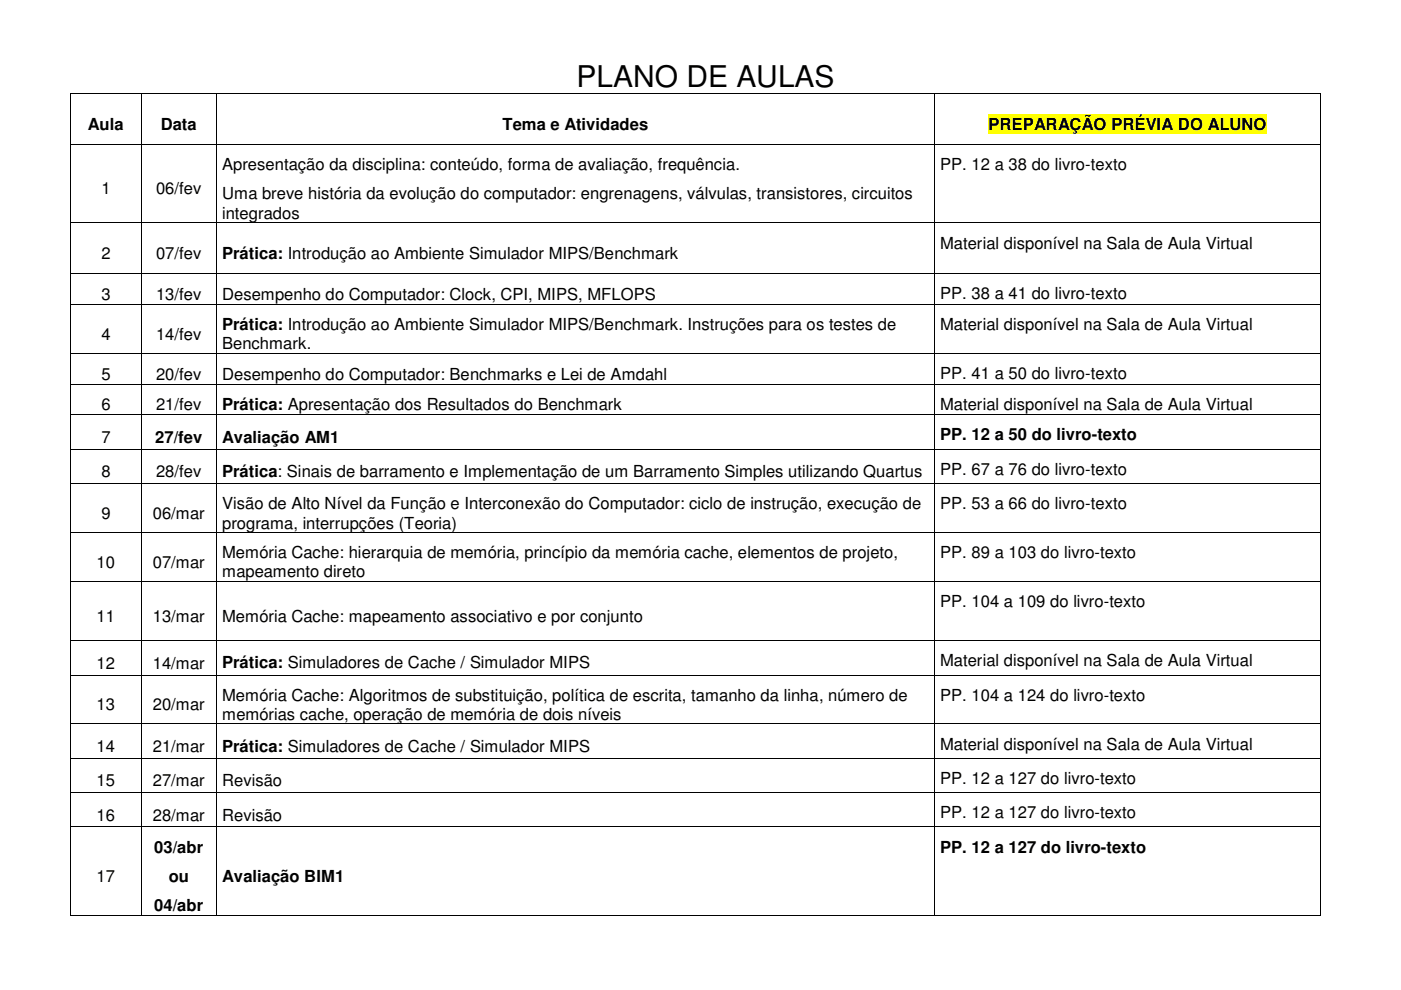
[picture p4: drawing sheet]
<svg xmlns="http://www.w3.org/2000/svg" width="297mm" height="210mm" viewBox="0 0 297 210" stroke-linecap="round" stroke-linejoin="round" font-family="sans-serif">
<defs><g id="words">
<text font-size="6.3" x="122.3" y="18.4">PLANO DE AULAS</text>
<g font-size="3.5">
<text x="18.6" y="27.5">Aula</text>
<text x="34.1" y="27.5">Data</text>
<text x="106.5" y="27.5">Tema e Atividades</text>
<text x="209.6" y="27.5">PREPARAÇÃO PRÉVIA DO ALUNO</text>
<text x="21.5" y="41.2">1</text>
<text x="33.1" y="41.2">06/fev</text>
<text x="47.1" y="36.1">Apresentação da disciplina: conteúdo, forma de avaliação, frequência.</text>
<text x="199.3" y="36.1">PP. 12 a 38 do livro-texto</text>
<text x="47.1" y="42.3">Uma breve história da evolução do computador: engrenagens, válvulas, transistores, circuitos</text>
<text x="47.1" y="46.4">integrados</text>
<text x="199.3" y="52.7">Material disponível na Sala de Aula Virtual</text>
<text x="21.5" y="54.9">2</text>
<text x="33.1" y="54.9">07/fev</text>
<text x="47.1" y="54.9">Prática: Introdução ao Ambiente Simulador MIPS/Benchmark</text>
<text x="21.5" y="63.5">3</text>
<text x="33.1" y="63.5">13/fev</text>
<text x="47.1" y="63.5">Desempenho do Computador: Clock, CPI, MIPS, MFLOPS</text>
<text x="199.3" y="63.5">PP. 38 a 41 do livro-texto</text>
<text x="47.1" y="69.9">Prática: Introdução ao Ambiente Simulador MIPS/Benchmark. Instruções para os testes de</text>
<text x="199.3" y="70">Material disponível na Sala de Aula Virtual</text>
<text x="21.5" y="72">4</text>
<text x="33.1" y="72">14/fev</text>
<text x="47.1" y="74">Benchmark.</text>
<text x="21.5" y="80.5">5</text>
<text x="33.1" y="80.5">20/fev</text>
<text x="47.1" y="80.5">Desempenho do Computador: Benchmarks e Lei de Amdahl</text>
<text x="199.3" y="80.4">PP. 41 a 50 do livro-texto</text>
<text x="21.5" y="87">6</text>
<text x="33.1" y="87">21/fev</text>
<text x="47.1" y="87">Prática: Apresentação dos Resultados do Benchmark</text>
<text x="199.3" y="86.9">Material disponível na Sala de Aula Virtual</text>
<text x="21.5" y="93.9">7</text>
<text x="32.9" y="93.9">27/fev</text>
<text x="47.1" y="93.9">Avaliação AM1</text>
<text x="199.3" y="93.4">PP. 12 a 50 do livro-texto</text>
<text x="21.5" y="101.2">8</text>
<text x="33.1" y="101.2">28/fev</text>
<text x="47.1" y="101.1">Prática: Sinais de barramento e Implementação de um Barramento Simples utilizando Quartus</text>
<text x="199.3" y="100.7">PP. 67 a 76 do livro-texto</text>
<text x="47.1" y="108">Visão de Alto Nível da Função e Interconexão do Computador: ciclo de instrução, execução de</text>
<text x="199.3" y="108">PP. 53 a 66 do livro-texto</text>
<text x="21.5" y="110">9</text>
<text x="32.4" y="110">06/mar</text>
<text x="47.1" y="112.1">programa, interrupções (Teoria)</text>
<text x="47.1" y="118.4">Memória Cache: hierarquia de memória, princípio da memória cache, elementos de projeto,</text>
<text x="199.3" y="118.4">PP. 89 a 103 do livro-texto</text>
<text x="20.5" y="120.4">10</text>
<text x="32.4" y="120.4">07/mar</text>
<text x="47.1" y="122.4">mapeamento direto</text>
<text x="20.5" y="131.9">11</text>
<text x="32.4" y="131.9">13/mar</text>
<text x="47.1" y="131.9">Memória Cache: mapeamento associativo e por conjunto</text>
<text x="199.3" y="128.8">PP. 104 a 109 do livro-texto</text>
<text x="20.5" y="141.8">12</text>
<text x="32.4" y="141.8">14/mar</text>
<text x="47.1" y="141.7">Prática: Simuladores de Cache / Simulador MIPS</text>
<text x="199.3" y="141.3">Material disponível na Sala de Aula Virtual</text>
<text x="47.1" y="148.6">Memória Cache: Algoritmos de substituição, política de escrita, tamanho da linha, número de</text>
<text x="199.3" y="148.6">PP. 104 a 124 do livro-texto</text>
<text x="20.5" y="150.6">13</text>
<text x="32.4" y="150.6">20/mar</text>
<text x="47.1" y="152.7">memórias cache, operação de memória de dois níveis</text>
<text x="20.5" y="159.4">14</text>
<text x="32.4" y="159.4">21/mar</text>
<text x="47.1" y="159.4">Prática: Simuladores de Cache / Simulador MIPS</text>
<text x="199.3" y="159">Material disponível na Sala de Aula Virtual</text>
<text x="20.5" y="166.7">15</text>
<text x="32.4" y="166.7">27/mar</text>
<text x="47.1" y="166.7">Revisão</text>
<text x="199.3" y="166.2">PP. 12 a 127 do livro-texto</text>
<text x="20.5" y="174">16</text>
<text x="32.4" y="174">28/mar</text>
<text x="47.1" y="174">Revisão</text>
<text x="199.3" y="173.5">PP. 12 a 127 do livro-texto</text>
<text x="32.7" y="180.8">03/abr</text>
<text x="199.3" y="180.8">PP. 12 a 127 do livro-texto</text>
<text x="20.5" y="186.9">17</text>
<text x="35.8" y="186.9">ou</text>
<text x="47.1" y="186.9">Avaliação BIM1</text>
<text x="32.7" y="193.1">04/abr</text>
</g>
</g></defs>
<path d="M209.6 24.3h59v4.1h-59z" fill="#ff0"/>
<g fill="#000">
<path d="M14.9 19.8h.1v.2h-.1zM30 19.8h.1v.2h-.1zM45.8 19.8h.2v.2h-.2zM198 19.8h.2v.2h-.2zM280 19.8h.2v.2h-.2zM14.9 30.6h.1v.1h-.1zM30 30.6h.1v.1h-.1zM45.8 30.6h.2v.1h-.2zM198 30.6h.2v.1h-.2zM280 30.6h.2v.1h-.2zM14.9 47.2h.1v.1h-.1zM14.9 57.9h.1v.2h-.1z"/>
<path d="M30 47.2h.1v.1h-.1zM30 57.9h.1v.2h-.1zM45.8 47.2h.2v.1h-.2zM45.8 57.9h.2v.2h-.2zM198 47.2h.2v.1h-.2zM198 57.9h.2v.2h-.2zM280 47.2h.2v.1h-.2zM280 57.9h.2v.2h-.2zM14.9 64.4h.1v.2h-.1zM14.9 74.8h.1v.2h-.1zM30 64.4h.1v.2h-.1zM30 74.8h.1v.2h-.1z"/>
<path d="M45.8 64.4h.2v.2h-.2zM45.8 74.8h.2v.2h-.2zM198 64.4h.2v.2h-.2zM198 74.8h.2v.2h-.2zM280 64.4h.2v.2h-.2zM280 74.8h.2v.2h-.2zM14.9 81.4h.1v.1h-.1zM14.9 87.9h.1v.2h-.1zM14.9 95.2h.1v.1h-.1zM30 81.4h.1v.1h-.1zM30 87.9h.1v.2h-.1zM30 95.2h.1v.1h-.1z"/>
<path d="M45.8 81.4h.2v.1h-.2zM45.8 87.9h.2v.2h-.2zM45.8 95.2h.2v.1h-.2zM198 81.4h.2v.1h-.2zM198 87.9h.2v.2h-.2zM198 95.2h.2v.1h-.2zM280 81.4h.2v.1h-.2zM280 87.9h.2v.2h-.2zM280 95.2h.2v.1h-.2zM14.9 102.4h.1v.2h-.1zM14.9 112.8h.1v.2h-.1zM30 102.4h.1v.2h-.1z"/>
<path d="M30 112.8h.1v.2h-.1zM45.8 102.4h.2v.2h-.2zM45.8 112.8h.2v.2h-.2zM198 102.4h.2v.2h-.2zM198 112.8h.2v.2h-.2zM280 102.4h.2v.2h-.2zM280 112.8h.2v.2h-.2zM14.9 123.2h.1v.2h-.1zM14.9 135.8h.1v.1h-.1zM30 123.2h.1v.2h-.1zM30 135.8h.1v.1h-.1zM45.8 123.2h.2v.2h-.2z"/>
<path d="M45.8 135.8h.2v.1h-.2zM198 123.2h.2v.2h-.2zM198 135.8h.2v.1h-.2zM280 123.2h.2v.2h-.2zM280 135.8h.2v.1h-.2zM14.9 143h.1v.2h-.1zM14.9 153.4h.1v.2h-.1zM30 143h.1v.2h-.1zM30 153.4h.1v.2h-.1zM45.8 143h.2v.2h-.2zM45.8 153.4h.2v.2h-.2zM198 143h.2v.2h-.2z"/>
<path d="M198 153.4h.2v.2h-.2zM280 143h.2v.2h-.2zM280 153.4h.2v.2h-.2zM14.9 160.7h.1v.2h-.1zM14.9 168h.1v.1h-.1zM14.9 175.2h.1v.2h-.1zM30 160.7h.1v.2h-.1zM30 168h.1v.1h-.1zM30 175.2h.1v.2h-.1zM45.8 160.7h.2v.2h-.2zM45.8 168h.2v.1h-.2zM45.8 175.2h.2v.2h-.2z"/>
<path d="M198 160.7h.2v.2h-.2zM198 168h.2v.1h-.2zM198 175.2h.2v.2h-.2zM280 160.7h.2v.2h-.2zM280 168h.2v.1h-.2zM280 175.2h.2v.2h-.2zM14.9 193.9h.1v.2h-.1zM30 193.9h.1v.2h-.1zM45.8 193.9h.2v.2h-.2zM198 193.9h.2v.2h-.2zM280 193.9h.2v.2h-.2z"/>
</g>
<g fill="none" stroke="#000" stroke-width=".21">
<path d="M14.9 20v10.6M15 19.9h15M30.1 20v10.6M30.1 19.9h15.7M45.9 20v10.6M46 19.9h152M198.1 20v10.6M198.2 19.9h81.8M280.1 20v10.6M14.9 30.7v16.5M15 30.6h15M30.1 30.7v16.5"/>
<path d="M30.1 30.6h15.7M45.9 30.7v16.5M46 30.6h152M198.1 30.7v16.5M198.2 30.6h81.8M280.1 30.7v16.5M14.9 47.3v10.6M14.9 58.1v6.3M15 47.2h15M15 58h15M30.1 47.3v10.6M30.1 58.1v6.3"/>
<path d="M30.1 47.2h15.7M30.1 58h15.7M45.9 47.3v10.6M45.9 58.1v6.3M46 47.2h152M46 58h152M198.1 47.3v10.6M198.1 58.1v6.3M198.2 47.2h81.8M198.2 58h81.8M280.1 47.3v10.6M280.1 58.1v6.3"/>
<path d="M14.9 64.6v10.2M14.9 75v6.4M15 64.5h15M15 74.9h15M30.1 64.6v10.2M30.1 75v6.4M30.1 64.5h15.7M30.1 74.9h15.7M45.9 64.6v10.2M45.9 75v6.4M46 64.5h152M46 74.9h152"/>
<path d="M198.1 64.6v10.2M198.1 75v6.4M198.2 64.5h81.8M198.2 74.9h81.8M280.1 64.6v10.2M280.1 75v6.4M14.9 81.5v6.4M14.9 88.1v7.1M14.9 95.3v7.1M15 81.4h15M15 88h15M15 95.2h15"/>
<path d="M30.1 81.5v6.4M30.1 88.1v7.1M30.1 95.3v7.1M30.1 81.4h15.7M30.1 88h15.7M30.1 95.2h15.7M45.9 81.5v6.4M45.9 88.1v7.1M45.9 95.3v7.1M46 81.4h152M46 88h152M46 95.2h152"/>
<path d="M198.1 81.5v6.4M198.1 88.1v7.1M198.1 95.3v7.1M198.2 81.4h81.8M198.2 88h81.8M198.2 95.2h81.8M280.1 81.5v6.4M280.1 88.1v7.1M280.1 95.3v7.1M14.9 102.6v10.2M14.9 113v10.2M15 102.5h15"/>
<path d="M15 112.9h15M30.1 102.6v10.2M30.1 113v10.2M30.1 102.5h15.7M30.1 112.9h15.7M45.9 102.6v10.2M45.9 113v10.2M46 102.5h152M46 112.9h152M198.1 102.6v10.2M198.1 113v10.2M198.2 102.5h81.8"/>
<path d="M198.2 112.9h81.8M280.1 102.6v10.2M280.1 113v10.2M14.9 123.4v12.4M14.9 135.9v7.1M15 123.3h15M15 135.8h15M30.1 123.4v12.4M30.1 135.9v7.1M30.1 123.3h15.7M30.1 135.8h15.7M45.9 123.4v12.4"/>
<path d="M45.9 135.9v7.1M46 123.3h152M46 135.8h152M198.1 123.4v12.4M198.1 135.9v7.1M198.2 123.3h81.8M198.2 135.8h81.8M280.1 123.4v12.4M280.1 135.9v7.1M14.9 143.2v10.2M14.9 153.6v7.1M15 143.1h15"/>
<path d="M15 153.5h15M30.1 143.2v10.2M30.1 153.6v7.1M30.1 143.1h15.7M30.1 153.5h15.7M45.9 143.2v10.2M45.9 153.6v7.1M46 143.1h152M46 153.5h152M198.1 143.2v10.2M198.1 153.6v7.1M198.2 143.1h81.8"/>
<path d="M198.2 153.5h81.8M280.1 143.2v10.2M280.1 153.6v7.1M14.9 160.9v7.1M14.9 168.1v7.1M14.9 175.4v18.5M15 160.8h15M15 168.1h15M15 175.3h15M30.1 160.9v7.1M30.1 168.1v7.1M30.1 175.4v18.5"/>
<path d="M30.1 160.8h15.7M30.1 168.1h15.7M30.1 175.3h15.7M45.9 160.9v7.1M45.9 168.1v7.1M45.9 175.4v18.5M46 160.8h152M46 168.1h152M46 175.3h152M198.1 160.9v7.1M198.1 168.1v7.1M198.1 175.4v18.5"/>
<path d="M198.2 160.8h81.8M198.2 168.1h81.8M198.2 175.3h81.8M280.1 160.9v7.1M280.1 168.1v7.1M280.1 175.4v18.5M15 194h15M30.1 194h15.7M46 194h152M198.2 194h81.8"/>
</g>
<use href="#words"/>
</svg>
